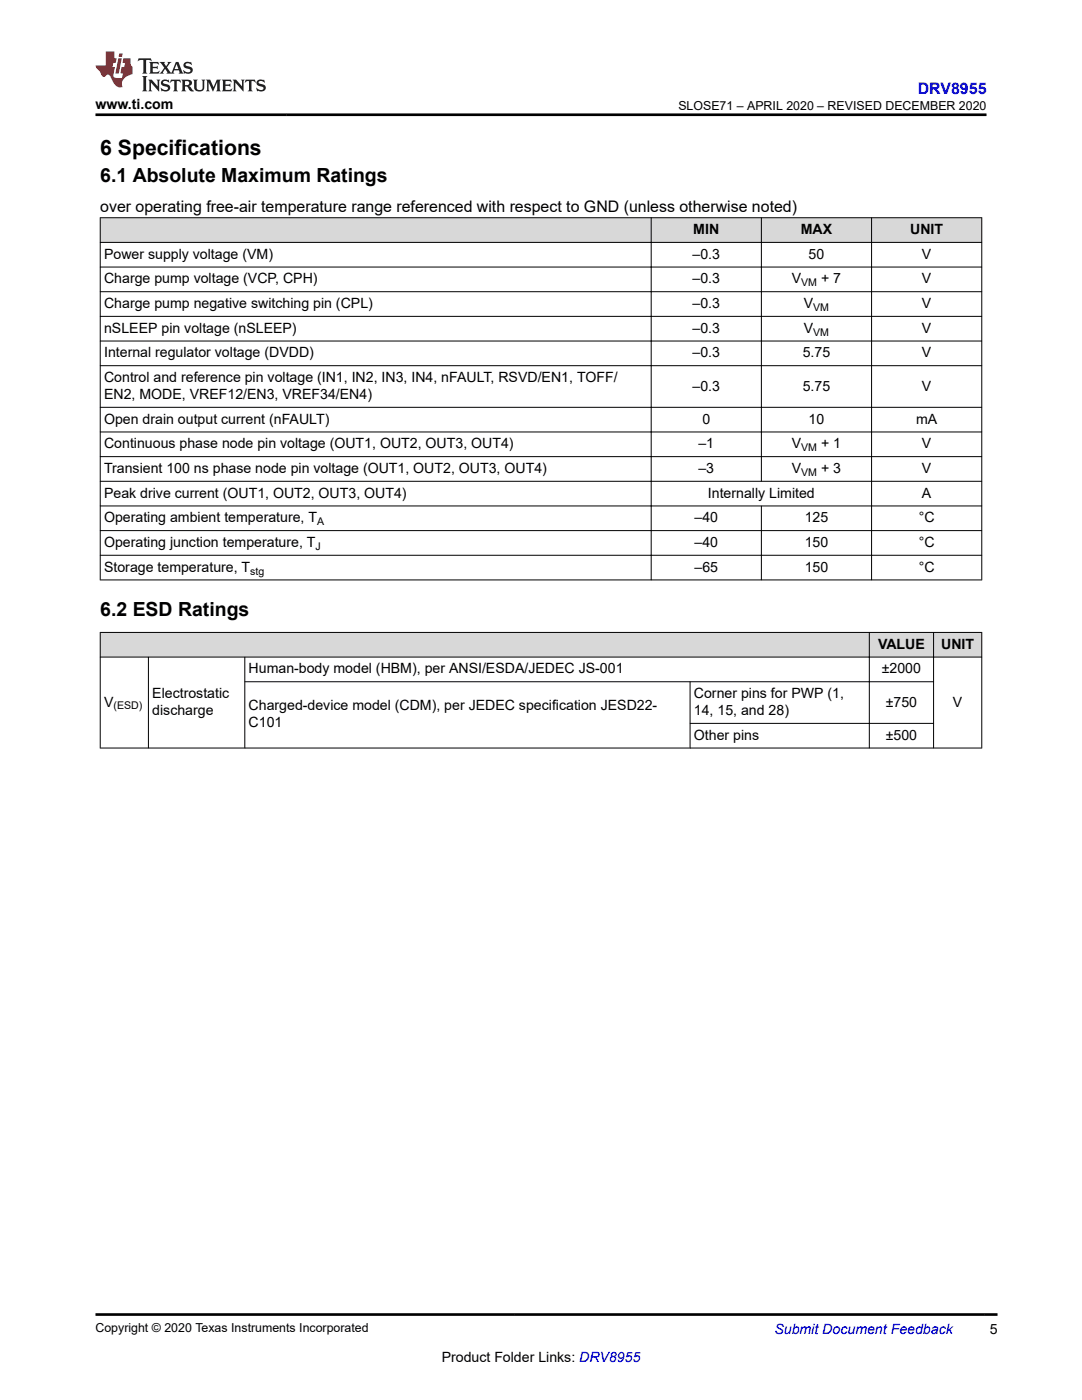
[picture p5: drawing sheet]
<svg xmlns="http://www.w3.org/2000/svg" width="216mm" height="279mm" viewBox="0 0 216 279" stroke-linecap="round" stroke-linejoin="round" font-family="sans-serif">
<defs><g id="words">
<text font-size="4.2" x="20" y="30.9">6 Specifications</text>
<g font-size="3.9">
<text x="20" y="36.3">6.1 Absolute Maximum Ratings</text>
<text x="20" y="122.9">6.2 ESD Ratings</text>
</g>
<text font-size="3.2" fill="#00f" x="183.1" y="18.7">DRV8955</text>
<text font-size="3.2" x="20" y="42.4">over operating free-air temperature range referenced with respect to GND (unless otherwise noted)</text>
<g font-size="2.8">
<text x="19.1" y="21.8">www.ti.com</text>
<text x="138.3" y="46.7">MIN</text>
<text x="159.8" y="46.7">MAX</text>
<text x="181.6" y="46.7">UNIT</text>
<text x="20.8" y="51.6">Power supply voltage (VM)</text>
<text x="138.2" y="51.6">–0.3</text>
<text x="161.3" y="51.6">50</text>
<text x="184" y="51.6">V</text>
<text x="20.8" y="56.6">Charge pump voltage (VCP, CPH)</text>
<text x="138.2" y="56.6">–0.3</text>
<text x="158" y="56.6">V</text>
<text x="163.8" y="56.6">+ 7</text>
<text x="184" y="56.6">V</text>
<text x="20.8" y="61.5">Charge pump negative switching pin (CPL)</text>
<text x="138.2" y="61.5">–0.3</text>
<text x="160.4" y="61.5">V</text>
<text x="184" y="61.5">V</text>
<text x="20.8" y="66.4">nSLEEP pin voltage (nSLEEP)</text>
<text x="20.8" y="71.3">Internal regulator voltage (DVDD)</text>
<text x="138.2" y="66.4">–0.3</text>
<text x="138.2" y="71.3">–0.3</text>
<text x="160.2" y="71.3">5.75</text>
<text x="160.4" y="66.4">V</text>
<text x="184" y="66.4">V</text>
<text x="184" y="71.3">V</text>
<text x="20.8" y="76.3">Control and reference pin voltage (IN1, IN2, IN3, IN4, nFAULT, RSVD/EN1, TOFF/</text>
<text x="138.2" y="77.9">–0.3</text>
<text x="160.2" y="77.9">5.75</text>
<text x="184" y="77.9">V</text>
<text x="20.8" y="79.6">EN2, MODE, VREF12/EN3, VREF34/EN4)</text>
<text x="20.8" y="84.6">Open drain output current (nFAULT)</text>
<text x="20.8" y="89.5">Continuous phase node pin voltage (OUT1, OUT2, OUT3, OUT4)</text>
<text x="139.4" y="89.5">–1</text>
<text x="140.1" y="84.6">0</text>
<text x="158" y="89.5">V</text>
<text x="161.3" y="84.6">10</text>
<text x="163.8" y="89.5">+ 1</text>
<text x="182.8" y="84.6">mA</text>
<text x="184" y="89.5">V</text>
<text x="20.8" y="94.4">Transient 100 ns phase node pin voltage (OUT1, OUT2, OUT3, OUT4)</text>
<text x="139.4" y="94.4">–3</text>
<text x="158" y="94.4">V</text>
<text x="163.8" y="94.4">+ 3</text>
<text x="184" y="94.4">V</text>
<text x="20.8" y="99.3">Peak drive current (OUT1, OUT2, OUT3, OUT4)</text>
<text x="141.3" y="99.3">Internally Limited</text>
<text x="184" y="99.3">A</text>
<text x="20.8" y="104.2">Operating ambient temperature, T</text>
<text x="138.6" y="104.2">–40</text>
<text x="160.6" y="104.2">125</text>
<text x="183.3" y="104.2">°C</text>
<text x="20.8" y="109.2">Operating junction temperature, T</text>
<text x="138.6" y="109.2">–40</text>
<text x="160.6" y="109.2">150</text>
<text x="183.3" y="109.2">°C</text>
<text x="20.8" y="114.1">Storage temperature, T</text>
<text x="138.6" y="114.1">–65</text>
<text x="160.6" y="114.1">150</text>
<text x="183.3" y="114.1">°C</text>
<text x="175.2" y="129.5">VALUE</text>
<text x="187.8" y="129.5">UNIT</text>
<text x="49.6" y="134.4">Human-body model (HBM), per ANSI/ESDA/JEDEC JS-001</text>
<text x="176" y="134.4">±2000</text>
<text x="20.8" y="141">V</text>
<text x="30.4" y="142.7">discharge</text>
<text x="30.4" y="139.3">Electrostatic</text>
<text x="49.6" y="141.8">Charged-device model (CDM), per JEDEC specification JESD22-</text>
<text x="138.5" y="139.3">Corner pins for PWP (1,</text>
<text x="138.5" y="142.7">14, 15, and 28)</text>
<text x="176.7" y="141">±750</text>
<text x="190.2" y="141">V</text>
<text x="49.6" y="145.2">C101</text>
<text x="138.5" y="147.6">Other pins</text>
<text x="176.7" y="147.6">±500</text>
<text x="197.5" y="266.1">5</text>
<text x="88.1" y="271.7">Product Folder Links: DRV8955</text>
</g>
<text font-size="2.8" fill="#00f" x="154.5" y="266.2">Submit Document Feedback</text>
<g font-size="2.5">
<text x="135.4" y="21.9">SLOSE71 – APRIL 2020 – REVISED DECEMBER 2020</text>
<text x="19.1" y="265.9">Copyright © 2020 Texas Instruments Incorporated</text>
</g>
<g font-size="2.1">
<text x="159.9" y="57.1">VM</text>
<text x="162.3" y="62.1">VM</text>
<text x="162.3" y="67">VM</text>
<text x="159.9" y="90">VM</text>
<text x="159.9" y="95">VM</text>
<text x="63.3" y="104.8">A</text>
<text x="63" y="109.7">J</text>
<text x="49.9" y="114.7">stg</text>
<text x="22.6" y="141.6">(ESD)</text>
</g>
</g></defs>
<g fill="#d8d8d8">
<path d="M20 43.5h175.9v4.9h-175.9z" fill-rule="evenodd"/>
<path d="M20.1 43.5h109.8v4.8h-109.8z" fill-rule="evenodd"/>
<path d="M130 43.5h21.9v4.8h-21.9z" fill-rule="evenodd"/>
<path d="M152 43.5h21.9v4.8h-21.9z" fill-rule="evenodd"/>
<path d="M174 43.5h21.8v4.8h-21.8z" fill-rule="evenodd"/>
</g>
<g fill="none" stroke="#000" stroke-width=".2">
<path d="M19.9 43.5h176.1M19.9 48.4h176.1M19.9 53.3h176.1M19.9 58.2h176.1M20 43.4v72.4M129.9 43.4v72.4M151.9 43.4v52.7M173.9 43.4v72.4M195.9 43.4v72.4M19.9 63.1h176.1M19.9 68.1h176.1M19.9 73h176.1"/>
<path d="M19.9 81.3h176.1M19.9 86.2h176.1M19.9 91.1h176.1M19.9 96.1h176.1M19.9 101h176.1M19.9 105.9h176.1M19.9 110.8h176.1M19.9 115.7h176.1M151.9 100.9v14.9"/>
</g>
<g fill="#d8d8d8">
<path d="M20 126.2h175.9v4.9h-175.9z" fill-rule="evenodd"/>
<path d="M20.1 126.3h153.3v4.8h-153.3z" fill-rule="evenodd"/>
<path d="M173.5 126.3h12.7v4.8h-12.7z" fill-rule="evenodd"/>
<path d="M186.3 126.3h9.5v4.8h-9.5z" fill-rule="evenodd"/>
</g>
<path d="M19.9 126.2h176.1M19.9 131.1h176.1M20 126.2v23.1M29.6 131.1v18.2M48.8 136.1h137.5M48.8 131.1v18.2M137.7 136v13.3M173.5 126.2v23.1M186.3 126.2v23.1M195.9 126.2v23.1M19.9 149.3h176.1M137.6 144.4h48.7" fill="none" stroke="#000" stroke-width=".2"/>
<path d="M27.7 11.6l-.2 .6 .5-.2h.6v.1v2.2l-.2 .4h1l-.2-.4v-2.2v-.1h.5l.5 .2-.1-.6zM29.8 12.4l.2 .3v1.6l-.2 .4h1.9l.1-.6a1.08 1.08 0 0 1-1.3 .2v-.7h.6l.4 .2v-.7l-.4 .2h-.6v-.5l.2-.2a1 1 0 0 1 1 .3l-.1-.5zM31.8 12.4l1 1.1-1 1.2h.9l-.2-.2 .4-.8 .5 .8-.2 .2h1.6l-.2-.2 .1-.5h1l.1 .5-.1 .2h.9l-.2-.4-.8-1.9h-.5l-1 2.1-.8-1.1 .9-1h-.8l.2 .2-.5 .6-.3-.6 .1-.2zM35.2 12.8l.4 1h-.8zM36.8 12.5a.65 .65 0 0 0-.2 .7 .65 .65 0 0 0 .6 .5l.7 .1 .1 .3a.79 .79 0 0 1-.7 .4 .79 .79 0 0 1-.7-.5l.1 .7 .2-.1a.93 .93 0 0 0 1.1 0 .93 .93 0 0 0 .4-.9 1.46 1.46 0 0 0-1.2-.6l-.1-.3a1.09 1.09 0 0 1 1.2 .2l-.2-.6-.1 .1-.6-.2zM28.4 15.2l.2 .4v2.2l-.2 .4h1l-.2-.4v-2.2l.2-.4zM29.6 15.9l.2 .4v1.5l-.2 .4h.8l-.3-.4v-1.3l1.7 1.8v-2l.2-.4h-.8l.2 .2 .1 1.1-1.2-1.3zM32.3 16a.65 .65 0 0 0-.2 .8 .65 .65 0 0 0 .7 .4l.6 .2 .1 .2a.79 .79 0 0 1-.7 .4 .79 .79 0 0 1-.7-.5l.1 .7 .2-.1a.93 .93 0 0 0 1.1 .1 .93 .93 0 0 0 .4-1 1.46 1.46 0 0 0-1.2-.5l-.1-.4a1.09 1.09 0 0 1 1.2 .2l-.2-.6-.1 .1-.6-.1zM34.1 15.9l-.1 .6a.63 .63 0 0 1 .7-.3l.1 1.6-.3 .4h1l-.2-.4v-1.6a.66 .66 0 0 1 .8 .3l-.1-.6zM36.2 15.9l.2 .4v1.5l-.2 .4h.9l-.2-.2v-.7h.5l.1 .2a.79 .79 0 0 0 1.2 .6l-1-.9a.61 .61 0 0 0 .6-.6 .61 .61 0 0 0-.5-.7zM36.9 16.2h.2a.47 .47 0 0 1 .5 .1 .47 .47 0 0 1 .1 .5l-.2 .1-.6 .1zM38.5 15.9l.2 .2a2.27 2.27 0 0 0 .4 2 1.04 1.04 0 0 0 1.7-.7v-1.3l.2-.2h-.8l.2 .4v1.1a.6 .6 0 0 1-.6 .6 .6 .6 0 0 1-.6-.6v-1.1l.3-.4zM41.1 15.9l.2 .4v1.5l-.2 .4h.7l-.2-.4v-1.4l.9 1.9 .8-1.9v1.4l-.2 .4h1l-.3-.4v-1.5l.3-.4h-.8l-.7 1.5-.7-1.5zM44.3 15.9l.2 .4v1.5l-.2 .4h1.9l.1-.6a1.09 1.09 0 0 1-1.3 .2v-.7h.6l.4 .2v-.6l-.4 .2h-.6v-.6l.2-.1a1.01 1.01 0 0 1 1 .3l-.1-.6zM46.4 15.9l.3 .4v1.5l-.3 .4h.8l-.2-.4v-1.3l1.6 1.8v-2l.2-.4h-.7l.2 .2v1.1l-1.2-1.3zM49 15.9l-.1 .6a.63 .63 0 0 1 .8-.3v1.6l-.3 .4h1l-.2-.4v-1.6a.66 .66 0 0 1 .8 .3l-.1-.6zM51.4 16a.65 .65 0 0 0-.2 .8 .65 .65 0 0 0 .6 .4l.6 .2 .2 .2a.79 .79 0 0 1-.8 .4 .79 .79 0 0 1-.6-.5l.1 .7 .2-.1a.93 .93 0 0 0 1 .1 .93 .93 0 0 0 .5-1 1.46 1.46 0 0 0-1.3-.5l-.1-.4a1.09 1.09 0 0 1 1.3 .2l-.2-.6-.2 .1-.5-.1z" fill="#231f20"/>
<path d="M21.1 10.3v2.7h-2v.4l.9 1a.95 .95 0 0 0 .9 .9 .59 .59 0 0 1 .6-.4 .59 .59 0 0 1 .5 .3l.4 .8a1.59 1.59 0 0 0 2.1 1.4 1.61 1.61 0 0 1 1-2.3l1-.3-.1-1.5a1.59 1.59 0 0 1-.4-1.7h-1.4l-.2 .9h.5l-.1 .9h-.5l-.2 .9v.3l.4 .1-.2 .9h-.6a.73 .73 0 0 1-1.1-.7l.3-1.5h-.5l.2-.9h.5l.2-.9h-.5v-1.3zM23.6 11.6l-.6 3.1h.7l.6-3.1zM23.8 10.7l-.1 .6h.7l.1-.6z" fill="#ed1c24"/>
<path d="M19.1 22.9h177.8M19 262.3h180" fill="none" stroke="#000" stroke-width=".53"/>
<use href="#words"/>
</svg>
